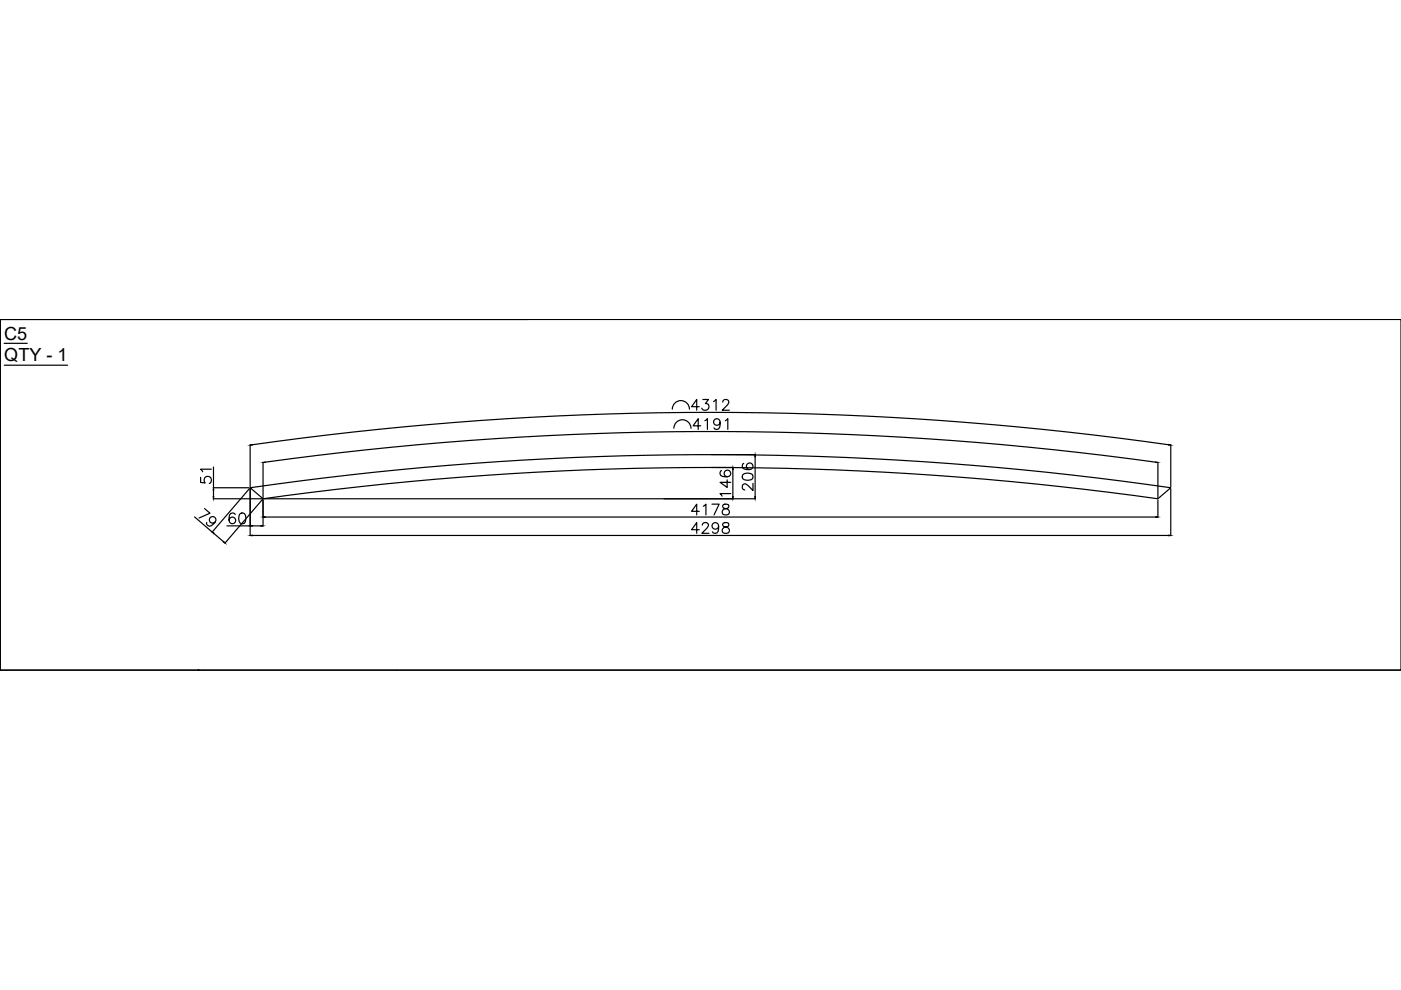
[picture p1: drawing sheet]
<svg xmlns="http://www.w3.org/2000/svg" width="297mm" height="210mm" viewBox="0 0 297 210" stroke-linecap="round" stroke-linejoin="round" font-family="sans-serif">
<defs><g id="words">
<g font-size="3.8">
<text x=".9" y="72">C5</text>
<text x=".9" y="76.6">QTY - 1</text>
<text x=".2" y="145">SP10</text>
<text x="26.4" y="145.5">QTY - 1 SP11</text>
</g>
</g></defs>
<!-- layer: 0 -->
<g fill="none" stroke="#000" stroke-width=".25">
<path d="M.1 67.7h296.9v74.4h-296.9zM.1 67.7v74.4h296.9M.1 67.7h111.9M.9 72.8h4.9M.9 77.4h13.4M42.1 67.7h.1M84.1 67.7h.1M112 67.7h.1M297 67.7h.1M44.8 99.5h-2.3l.5 .5M45.3 99v4.4M53 94.3v8.9"/>
<path d="M53.5 94.3a690.3 690.3 0 0 1 194.3 0M55.8 98v7.5M56.2 98a688.7 688.7 0 0 1 188.9 0M142.5 86.7a1.82 1.82 0 0 1 1.9-1.8 1.82 1.82 0 0 1 1.8 1.8M142.9 90.8a1.82 1.82 0 0 1 1.8-1.8 1.82 1.82 0 0 1 1.8 1.8M148.3 86.2h-1.7l1.1-1.5v2.3M148.6 90.3h-1.6l1-1.5v2.2M149 84.7h1.2l-.7 .9a.73 .73 0 0 1 .8 .8 .73 .73 0 0 1-1 .6l-.3-.1-.2-.4M149.4 89.2l.6-.4v2.2M150.9 99.1h4.5M150.9 96.4h9.3M151.3 85.1l.5-.4v2.3"/>
<path d="M152.7 89.5a.71 .71 0 0 1-1 .6 .71 .71 0 0 1-.3-1.1 .71 .71 0 0 1 1.2 .1 2.01 2.01 0 0 1-.2 1.8 .67 .67 0 0 1-1-.2M153 99.8a.67 .67 0 0 0-.2 1 1.74 1.74 0 0 0 2 0 .71 .71 0 0 0-.3-1.1 .71 .71 0 0 0-1 .5 .71 .71 0 0 0 .7 .9M153.2 85.3l.1-.4 .4-.2 .6 .1a.52 .52 0 0 1 .1 .8l-1.3 1.4h1.5M153.8 89.2l.5-.4v2.2M155.4 99.6v5.7M157.7 98.3a.68 .68 0 0 0-.2 .9 1.74 1.74 0 0 0 2 0 .71 .71 0 0 0-.3-1 .71 .71 0 0 0-.9 .5 .71 .71 0 0 0 .6 .9M160.1 96.8v8.5M245.5 98v7.5M248.2 94.3v8.9M41.3 109.6l3.7 3.2M42.5 101.2v1.1l1 .1a.8 .8 0 0 1 0-1.2 .8 .8 0 0 1 1.2 .1 .8 .8 0 0 1-.3 1.2M43.4 107.8l1.1 1-2.3 1"/>
<path d="M45.2 105.8h10.3M45.2 103.4h7.6M45.3 103.9v1.4M45.3 113.1l2.1 1.7M45.6 110.7a.7 .7 0 0 1-1.1-.2 .7 .7 0 0 1 .5-1 .7 .7 0 0 1 .8 .8 2.05 2.05 0 0 1-1.4 1.3 .66 .66 0 0 1-.6-.8M48.1 111.5h4.9M49.9 109.1a.66 .66 0 0 0-1-.2 1.35 1.35 0 0 0 .3 2.1 .71 .71 0 0 0 .8-.6 .71 .71 0 0 0-.7-.8 .71 .71 0 0 0-.7 .7M50.9 108.9a.72 .72 0 0 1 1.1 .3 1.92 1.92 0 0 1-.2 1.7 .75 .75 0 0 1-1.1-.3 1.86 1.86 0 0 1 .2-1.7zM52.9 103.6l-7.9 9.3M53 103.4a681.7 681.7 0 0 1 195.2 0l-2.7 2.4a681.4 681.4 0 0 0-189.7 0zM53 103.6v10M53.5 113.5h194.3"/>
<path d="M53.5 111.5h1.8M55.6 105.9l-7.9 9.3M55.8 106v5.6M56 105.8h104.2M56.2 109.6h188.9M148.3 108.4h-1.7l1.1-1.5v2.3M148.3 112.3h-1.7l1.1-1.5v2.3M148.9 111.3l.1-.3 .3-.2 .7 .1a.5 .5 0 0 1 .1 .8l-1.3 1.4h1.5M149.1 107.3l.6-.4v2.3M151 106.9h1.5l-1.1 2.3M152.4 111.6a.71 .71 0 0 1-1 .6 .71 .71 0 0 1-.3-1.2 .71 .71 0 0 1 1.2 .1 2.05 2.05 0 0 1-.3 1.9 .67 .67 0 0 1-.9-.3M153.3 107a.46 .46 0 0 0 .3 .8 .84 .84 0 0 1 .8 .2 .84 .84 0 0 1 .1 1 .81 .81 0 0 1-.9 .2 .81 .81 0 0 1-.5-.8 1.32 1.32 0 0 1 1.3-.7l.1-.5a.83 .83 0 0 0-1.2-.2z"/>
<path d="M153.3 110.9a.46 .46 0 0 0 .3 .8 .84 .84 0 0 1 .8 .2 .84 .84 0 0 1 .1 1 .8 .8 0 0 1-.9 .2 .8 .8 0 0 1-.5-.8 1.02 1.02 0 0 1 1.1-.6 .46 .46 0 0 0 .2-.8l-.3-.1zM154.2 101.7v1.6l-1.5-1h2.2M154.9 104.7h-2.2l.4 .5M157.5 100.6a1.74 1.74 0 0 1 2 0 .74 .74 0 0 1-.3 1.1 1.92 1.92 0 0 1-1.7-.2zM159.6 102.5v1.5l-1-1.1a.68 .68 0 0 0-1.1-.1l-.1 .7 .2 .3 .3 .1M245.5 106v3.7M248.2 103.6v10"/>
</g>
<g fill="#000" stroke="#000" stroke-width=".21">
<path d="M53 94.4l.5-.2v.2zM55.8 98.1l.4-.2v.2zM155.4 99.1l.1 .5h-.2zM160.1 96.4l.1 .4h-.2zM245.1 97.9l.4 .2h-.5zM247.8 94.2l.4 .2h-.4zM45.2 105.3h.1v.5zM45.3 103.4v.5h-.1zM45 112.8l.4 .2-.1 .2zM47.4 114.8l.3 .3-.4-.2zM53 113.5h.5v.1zM53 111.5l.5-.1v.2z"/>
<path d="M55.3 111.4l.5 .1-.5 .1zM55.8 109.6h.4v.1zM155.3 105.3h.2l-.1 .5zM160 105.3h.2l-.1 .5zM245.1 109.6h.4l-.4 .1zM247.8 113.5h.4l-.4 .1z"/>
<circle cx=".1" cy="142.1" r=".1"/>
<circle cx="42.1" cy="142.1" r=".11"/>
</g>
<use href="#words"/>
</svg>
